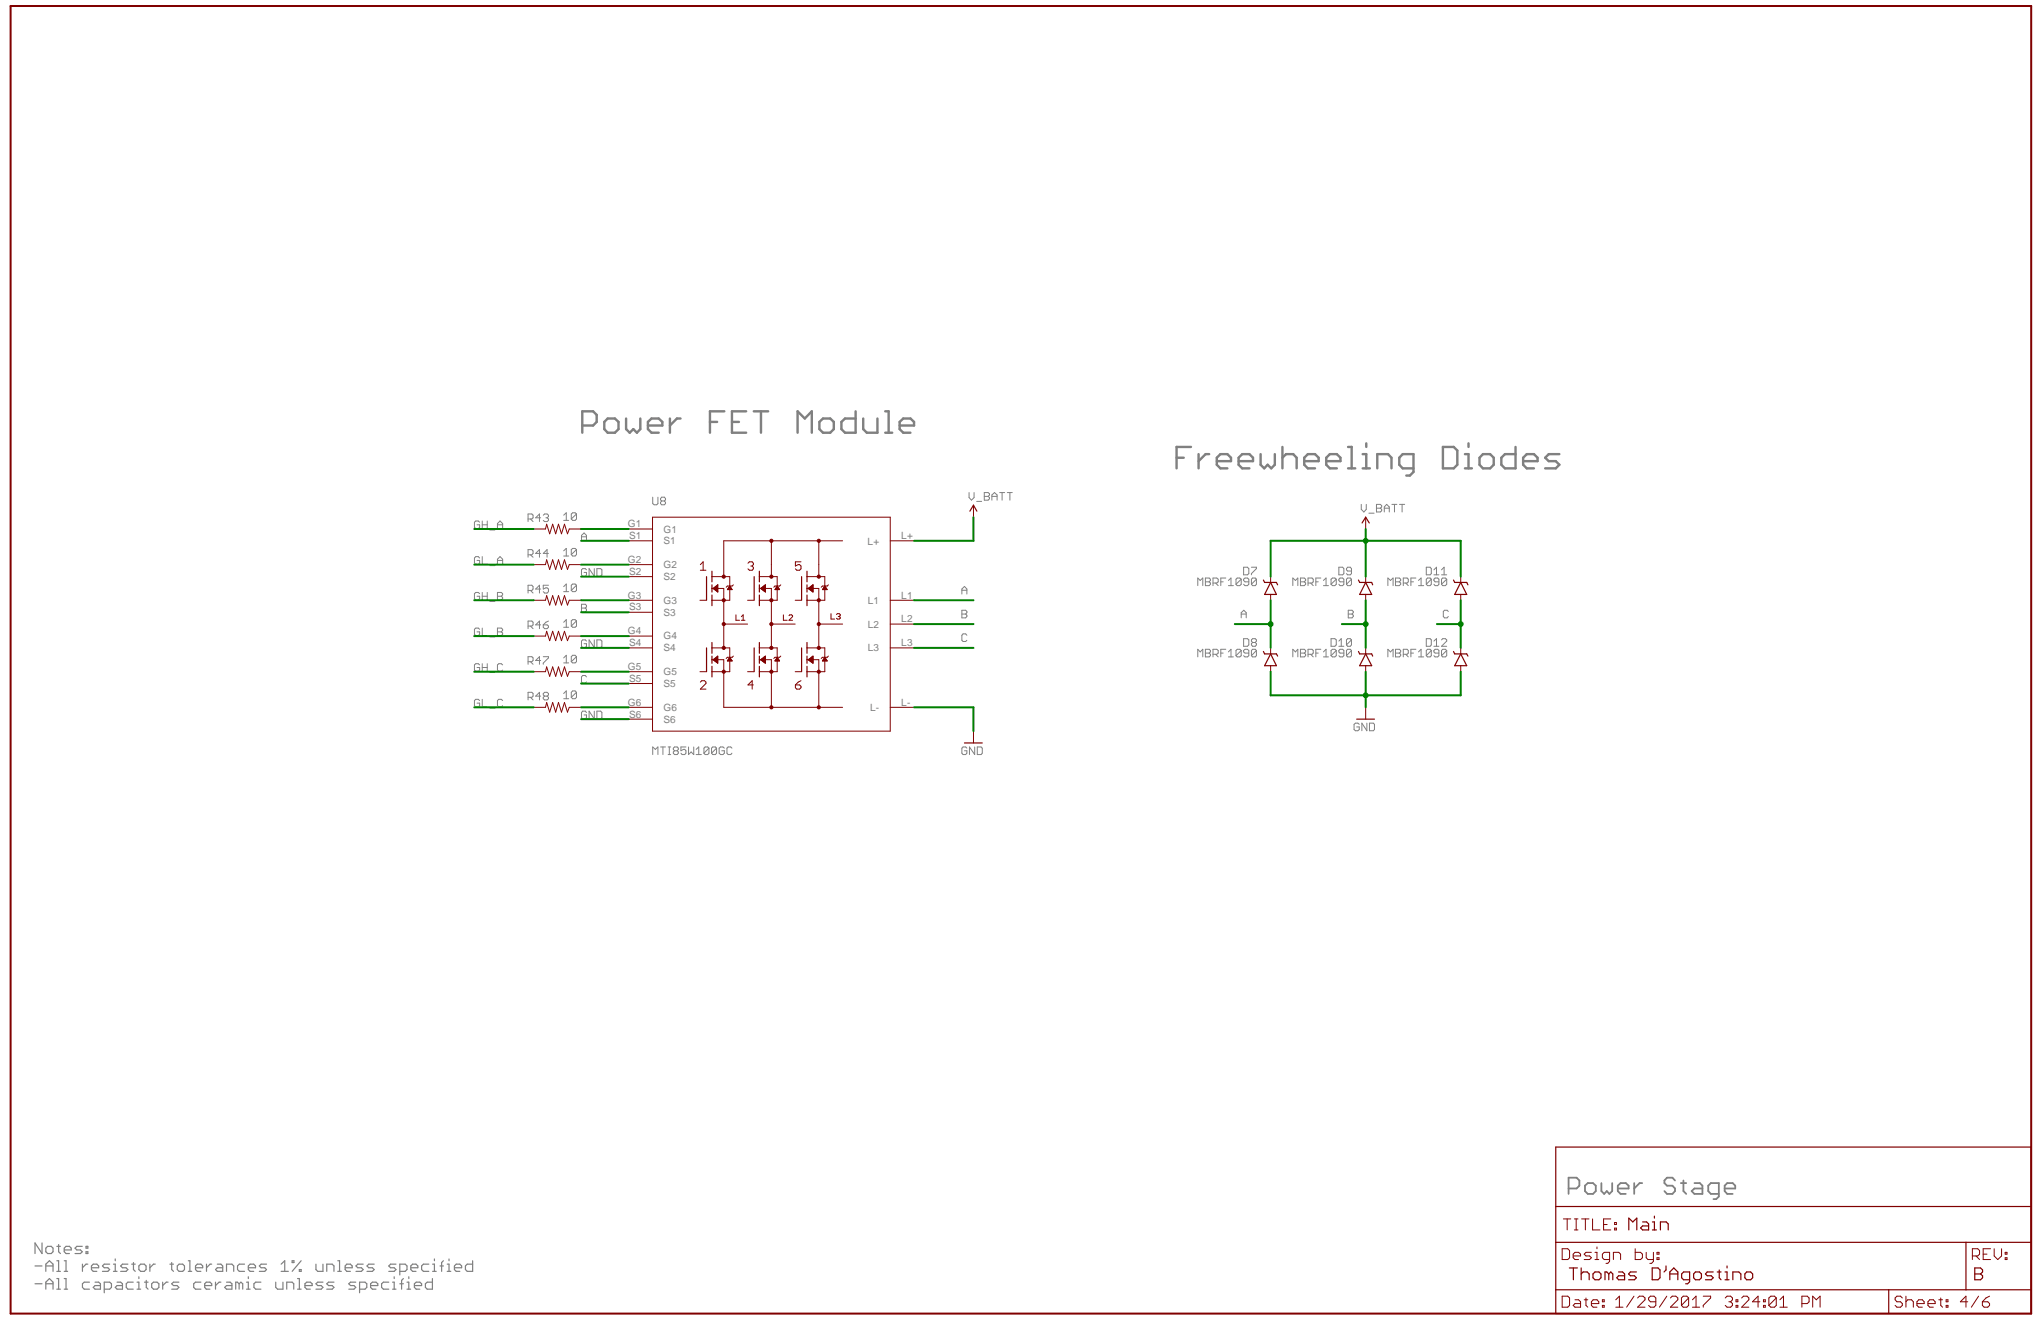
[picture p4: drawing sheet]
<svg xmlns="http://www.w3.org/2000/svg" width="432mm" height="279mm" viewBox="0 0 432 279" stroke-linecap="round" stroke-linejoin="round" font-family="sans-serif">
<defs><g id="words">
<g font-size="2.1" fill="#808080">
<text x="132.8" y="111.5">G1</text>
<text x="140.4" y="112.6">G1</text>
<text x="132.8" y="119.1">G2</text>
<text x="133.1" y="114">S1</text>
<text x="140.4" y="115.1">S1</text>
<text x="183.6" y="115.2">L+</text>
<text x="190.7" y="114">L+</text>
<text x="133.1" y="121.6">S2</text>
<text x="140.4" y="120.2">G2</text>
<text x="140.4" y="122.7">S2</text>
<text x="132.8" y="126.6">G3</text>
<text x="133.1" y="129.1">S3</text>
<text x="140.4" y="127.7">G3</text>
<text x="140.4" y="130.3">S3</text>
<text x="183.6" y="127.8">L1</text>
<text x="190.7" y="131.7">L2</text>
<text x="190.7" y="126.6">L1</text>
<text x="132.8" y="134.2">G4</text>
<text x="133.1" y="136.7">S4</text>
<text x="140.4" y="135.3">G4</text>
<text x="140.4" y="137.8">S4</text>
<text x="183.6" y="132.8">L2</text>
<text x="183.6" y="137.8">L3</text>
<text x="190.7" y="136.7">L3</text>
<text x="132.8" y="141.7">G5</text>
<text x="140.4" y="142.8">G5</text>
<text x="132.8" y="149.3">G6</text>
<text x="133.1" y="144.2">S5</text>
<text x="140.4" y="145.3">S5</text>
<text x="190.7" y="149.3">L-</text>
<text x="133.1" y="151.8">S6</text>
<text x="140.4" y="150.4">G6</text>
<text x="140.4" y="152.9">S6</text>
<text x="184.1" y="150.4">L-</text>
</g>
</g></defs>
<g fill="none" stroke="#808080" stroke-width=".51">
<path d="M123.2 90h2.3l.7-.8v-1.4l-.7-.8h-2.3v4.5M127.8 89.2l.8-.7h1.5l.8 .7v1.6l-.8 .7h-1.5l-.8-.7zM132.5 88.5v2.3l.7 .7 .8-.7 .7 .7 .8-.7v-2.3M137.1 90h3v-.8l-.7-.7h-1.6l-.7 .7v1.6l.7 .7h1.6M141.7 88.5v3M144 88.5h-.8l-1.5 1.5M150.2 89.2h1.5M153.2 87h-3v4.5M154.9 89.2h1.4M157.9 87h-3v4.5h3M159.5 87h3M161 87v4.5"/>
<path d="M168.7 91.5v-4.5l1.6 1.5 1.4-1.5v4.5M173.4 89.2l.7-.7h1.5l.8 .7v1.6l-.8 .7h-1.5l-.7-.7zM181 87v4.5h-2.2l-.8-.7v-1.6l.8-.7h2.2M182.6 88.5v2.3l.8 .7h2.2v-3M187.3 87h.7v4.5M187.3 91.5h1.5M190.3 90h3.1v-.8l-.8-.7h-1.5l-.8 .7v1.6l.8 .7h1.5M248.9 96.8h1.5M252 94.5h-3.1v4.6M253.6 96.1v3M255.8 96.1h-.7l-1.5 1.4M257.4 97.5h3v-.7l-.7-.7h-1.5l-.8 .7v1.5l.8 .8h1.5"/>
<path d="M262 97.5h3.1v-.7l-.8-.7h-1.5l-.8 .7v1.5l.8 .8h1.5M266.7 96.1v2.2l.8 .8 .7-.8 .7 .8 .8-.8v-2.2M271.3 96.8l.8-.7h1.5l.7 .7v2.3M271.3 94.5v4.6M275.9 97.5h3.1v-.7l-.8-.7h-1.5l-.8 .7v1.5l.8 .8h1.5M280.6 97.5h3v-.7l-.8-.7h-1.5l-.7 .7v1.5l.7 .8h1.5M285.2 94.5h.8v4.6M285.2 99.1h1.5M288.3 96.1h.8v3M288.3 99.1h1.5M289.1 93.8v.7M291.4 99.1v-3h2.3l.7 .7v2.3"/>
<path d="M299 99.1h-2.2l-.8-.8v-1.5l.8-.7h2.2v3.7l-.7 .8h-.8M305.3 94.5h2.3l.7 .8v3l-.7 .8h-2.3zM309.9 96.1h.8v3M309.9 99.1h1.5M310.7 93.8v.7M313.7 96.1h1.6l.7 .7v1.5l-.7 .8h-1.6l-.7-.8v-1.5zM320.6 94.5v4.6h-2.2l-.8-.8v-1.5l.8-.7h2.2M322.2 97.5h3.1v-.7l-.8-.7h-1.5l-.8 .7v1.5l.8 .8h1.5M329.9 96.1h-2.2l-.8 .7 .8 .7h1.4l.8 .8-.8 .8h-2.2"/>
</g>
<path d="M331.9 251.4h1.6l.6-.6v-1.1l-.6-.6h-1.6v3.4M335.3 250.8l.6-.6h1.1l.6 .6v1.1l-.6 .6h-1.1l-.6-.6zM338.8 250.2v1.7l.6 .6 .5-.6 .6 .6 .6-.6v-1.7M342.3 251.4h2.3v-.6l-.6-.6h-1.1l-.6 .6v1.1l.6 .6h1.1M345.7 250.2v2.3M347.4 250.2h-.5l-1.2 1.2M354.4 249.7l-.6-.6h-1.1l-.6 .6v.5l.6 .6h1.1l.6 .6v.5l-.6 .6h-1.1l-.6-.6M355.6 250.2h1.1M356.2 249.7v2.2l.5 .6M358.5 250.2h1.1l.6 .6v1.7h-1.7l-.6-.6 .6-.5h1.7M363.6 252.5h-1.7l-.5-.6v-1.1l.5-.6h1.7v2.9l-.5 .5h-.6M364.9 251.4h2.2v-.6l-.5-.6h-1.2l-.5 .6v1.1l.5 .6h1.2" fill="none" stroke="#808080" stroke-width=".38"/>
<g fill="none" stroke="#808080" stroke-width=".25">
<path d="M7.4 267.8h1.5M7.4 271.5h1.5M8.9 262.9v2.2l-1.5-2.2v2.2M9.7 264l.4-.4h.7l.4 .4v.8l-.4 .3h-.7l-.4-.3zM9.7 268.9v-1.5l.8-.7 .7 .7v1.5M9.7 272.7v-1.5l.8-.8 .7 .8v1.5M9.7 267.8h1.5M9.7 271.5h1.5M12 263.6h.8M12 266.7h.4v2.2M12 270.4h.4v2.3M12 268.9h.8"/>
<path d="M12 272.7h.8M12.4 263.2v1.6l.4 .3M13.6 264.4h1.5v-.4l-.4-.4h-.7l-.4 .4v.8l.4 .3h.7M13.6 266.7h.4v2.2M13.6 268.9h.7M13.6 270.4h.4v2.3M13.6 272.7h.7M17.4 263.6h-1.1l-.4 .4 .4 .4h.7l.4 .4-.4 .3h-1.1M17.4 267.4v1.5M18.2 264.8h.4v.3h-.4zM18.2 263.6h.4v.4h-.4zM18.6 267.4h-.4l-.8 .7"/>
<path d="M18.9 271.2h-1.1l-.4 .3v.8l.4 .4h1.1M19.3 268.1h1.6v-.3l-.4-.4h-.8l-.4 .4v.7l.4 .4h.8M20.1 271.2h.8l.4 .3v1.2h-1.2l-.4-.4 .4-.4h1.2M22.1 272.7h1.1l.4-.4v-.8l-.4-.3h-1.1v2.2M23.2 267.4h-1.1l-.4 .4 .4 .3h.7l.4 .4-.4 .4h-1.1M24 268.9h.8M24 267.4h.4v1.5M24.4 266.3v.4M24.8 271.2h.7l.4 .3v1.2h-1.1l-.4-.4 .4-.4h1.1M27.1 267.4h-1.2l-.4 .4 .4 .3h.8l.4 .4-.4 .4h-1.2M27.9 267.4h.7M28.2 271.2h-1.1l-.4 .3v.8l.4 .4h1.1"/>
<path d="M28.2 267v1.5l.4 .4M29 271.2h.4v1.5M29 272.7h.8M29.4 267.8l.4-.4h.7l.4 .4v.7l-.4 .4h-.7l-.4-.4zM29.4 270v.4M30.6 271.2h.7M30.9 270.8v1.5l.4 .4M31.7 267.4v1.5M32.1 271.5l.4-.3h.7l.4 .3v.8l-.4 .4h-.7l-.4-.4zM32.9 267.4h-.4l-.8 .7M34.4 271.2v1.5M35.6 271.2h-.4l-.8 .7"/>
<path d="M35.9 267.4h.8M36.3 267v1.5l.4 .4M37.5 267.8l.4-.4h.8l.3 .4v.7l-.3 .4h-.8l-.4-.4zM37.8 271.2h-1.1l-.4 .3 .4 .4h.8l.3 .4-.3 .4h-1.2M39.8 266.7h.4v2.2M39.8 268.9h.8M41.4 268.1h1.5v-.3l-.4-.4h-.8l-.3 .4v.7l.3 .4h.8M42.5 271.2h-1.1l-.4 .3v.8l.4 .4h1.1M43.3 271.9h1.5v-.4l-.4-.3h-.8l-.3 .3v.8l.3 .4h.8M43.7 267.4v1.5M44.8 267.4h-.4l-.7 .7M45.6 271.2v1.5"/>
<path d="M46 267.4h.7l.4 .4v1.1h-1.1l-.4-.4 .4-.4h1.1M46.7 271.2h-.3l-.8 .7M47.9 268.9v-1.5h1.2l.3 .4v1.1M47.9 271.2h.8l.4 .3v1.2h-1.2l-.4-.4 .4-.4h1.2M50.6 271.5l-.4-.3h-.3v1.5M50.6 271.5v1.2M50.6 271.5l.4-.3 .4 .3v1.2M51.7 267.4h-1.1l-.4 .4v.7l.4 .4h1.1M52.2 271.2h.3v1.5M52.2 272.7h.7M52.5 268.1h1.6v-.3l-.4-.4h-.8l-.4 .4v.7l.4 .4h.8M52.5 270v.4"/>
<path d="M55.2 271.2h-1.1l-.4 .3v.8l.4 .4h1.1M56.4 267.4h-1.2l-.3 .4 .3 .3h.8l.4 .4-.4 .4h-1.1M58.3 271.2v1.1l.4 .4h1.2v-1.5M59.5 268.9h1.5M59.5 267.4l.7-.7v2.2M60.7 272.7v-1.5h1.1l.3 .3v1.2M61.8 266.7h.4v.3h-.4zM62.9 270.4h.4v2.3M62.9 272.7h.8M63.3 268.5h.4v.4h-.4zM63.7 266.7l-1.9 2.2M64.5 271.9h1.5v-.4l-.3-.3h-.8l-.4 .3v.8l.4 .4h.8"/>
<path d="M66.8 267.4v1.1l.4 .4h1.1v-1.5M68.3 271.2h-1.1l-.4 .3 .4 .4h.7l.4 .4-.4 .4h-1.1M69.1 268.9v-1.5h1.2l.4 .4v1.1M70.7 271.2h-1.2l-.4 .3 .4 .4h.8l.4 .4-.4 .4h-1.2M71.5 266.7h.3v2.2M71.5 268.9h.7M73 268.1h1.5v-.3l-.4-.4h-.7l-.4 .4v.7l.4 .4h.7M75.3 271.2h-1.1l-.4 .3 .4 .4h.7l.4 .4-.4 .4h-1.1M76.1 272.7h1.1l.4-.4v-.8l-.4-.3h-1.1v2.2M76.8 267.4h-1.1l-.4 .4 .4 .3h.8l.3 .4-.3 .4h-1.2M78.4 271.9h1.5v-.4l-.4-.3h-.7l-.4 .3v.8l.4 .4h.7M79.2 267.4h-1.2l-.4 .4 .4 .3h.8l.4 .4-.4 .4h-1.2"/>
<path d="M82.3 271.2h-1.2l-.4 .3v.8l.4 .4h1.2M83.1 272.7h.7M83.1 271.2h.3v1.5M83.4 270v.4M83.8 267.4h-1.2l-.3 .4 .3 .3h.8l.4 .4-.4 .4h-1.1M84.6 268.9h1.1l.4-.4v-.7l-.4-.4h-1.1v2.3M84.6 271.5h.7M85.3 270.4l-.3 .4v1.9M86.1 272.7h.8M86.1 271.2h.4v1.5M86.5 270v.4M86.9 268.1h1.5v-.3l-.4-.4h-.7l-.4 .4v.7l.4 .4h.7"/>
<path d="M87.7 271.9h1.5v-.4l-.4-.3h-.7l-.4 .3v.8l.4 .4h.7M90.7 267.4h-1.1l-.4 .4v.7l.4 .4h1.1M91.5 270.4v2.3h-1.1l-.4-.4v-.8l.4-.3h1.1M91.5 268.9h.8M91.5 267.4h.4v1.5M91.9 266.3v.4M93.1 267.8h.7M93.8 266.7l-.4 .3v1.9M94.6 268.9h.8M94.6 267.4h.4v1.5M95 266.3v.4M96.1 268.1h1.6v-.3l-.4-.4h-.8l-.4 .4v.7l.4 .4h.8"/>
<path d="M100 266.7v2.2h-1.2l-.3-.4v-.7l.3-.4h1.2"/>
</g>
<g fill="none" stroke="#808080" stroke-width=".21">
<path d="M101.5 110.4l-.3-.2h-.5l-.3 .2v1.1l.3 .3h.5l.3-.3v-.5h-.6M101.5 118l-.3-.3h-.5l-.3 .3v1.1l.3 .2h.5l.3-.2v-.6h-.6M102 111h1.1M102 110.2v1.6M102 117.7v1.6h1.1M103.1 110.2v1.6M103.6 112.1h1.1M103.6 119.6h1.1M105.2 111h1.1M105.2 111.8v-1.1l.6-.5 .5 .5v1.1M105.2 119.3v-1l.6-.6 .5 .6v1M105.2 118.5h1.1"/>
<path d="M111.7 109.8h.8l.3-.3v-.5l-.3-.3h-.8v1.6M111.7 117.3h.8l.3-.2v-.6l-.3-.3h-.8v1.7M112.2 109.8l.6 .5M112.2 117.3l.6 .6M114.4 109.5h-1.1l.8-.8v1.6M114.4 117.1h-1.1l.8-.9v1.7M114.9 109l.3-.3h.5l.3 .3v.3l-.3 .2M115.5 109.5h.2M115.7 109.5l.3 .3v.3l-.3 .2h-.5l-.3-.2M116 117.1h-1.1l.8-.9v1.7M119.3 109l.5-.5v1.6M119.3 116.5l.5-.5v1.6"/>
<path d="M119.3 110.1h1M119.3 117.6h1M122 108.7v1.1l-.3 .3h-.5l-.3-.3M122 108.7l-.3-.2h-.5l-.3 .2v1.1M122 116.2l-.3-.2h-.5l-.3 .2v1.1M122 116.2v1.1l-.3 .3h-.5l-.3-.3M122 108.7l-1.1 1.1M122 116.2l-1.1 1.1M123 114.3v-1.1l.6-.5 .5 .5v1.1M123 113.5h1.1M138.1 105.2v1.3l.3 .3h.5l.3-.3v-1.3M140 106l-.3 .3v.2l.3 .3h.5l.3-.3v-.2l-.3-.3"/>
<path d="M140 106l-.3-.3v-.2l.3-.3h.5l.3 .3v.2l-.3 .3M140 106h.5M205 104.2v1l.5 .6 .6-.6v-1M206.6 106h1.1M208.2 104.2h.8l.3 .2v.3l-.3 .3 .3 .2v.3l-.3 .3h-.8zM208.2 105h.8M209.8 105h1.1M209.8 105.8v-1.1l.6-.5 .5 .5v1.1M211.5 104.2h1.1M212 104.2v1.6M213.1 104.2h1.1M213.7 104.2v1.6"/>
<path d="M263.1 120h.8l.3 .3v1l-.3 .3h-.8zM264.8 120h1v.3l-1 1v.3M283.3 120h.8l.2 .3v1l-.2 .3h-.8zM288 106.7v1l.5 .6 .6-.6v-1M289.6 108.5h1.1M291.2 106.7h.8l.3 .2v.3l-.3 .3 .3 .2v.3l-.3 .3h-.8zM291.2 107.5h.8M292.9 107.5h1M292.9 108.3v-1.1l.5-.5 .5 .5v1.1M294.5 106.7h1M295 106.7v1.6M296.1 106.7h1.1"/>
<path d="M296.6 106.7v1.6M301.8 120h.8l.2 .3v1l-.2 .3h-.8zM101.5 125.6l-.3-.3h-.5l-.3 .3v1l.3 .3h.5l.3-.3v-.5h-.6M101.5 133.1l-.3-.3h-.5l-.3 .3v1.1l.3 .3h.5l.3-.3v-.6h-.6M102 125.3v1.6M102 132.8v1.7h1.1M102 126.1h1.1M103.1 125.3v1.6M103.6 127.2h1.1M103.6 134.7h1.1M105.2 125.3h.8l.3 .3v.2l-.3 .3 .3 .3v.2l-.3 .3h-.8zM105.2 132.8h.8l.3 .3v.3l-.3 .2 .3 .3v.3l-.3 .3h-.8z"/>
<path d="M105.2 126.1h.8M105.2 133.6h.8M111.7 124.9h.8l.3-.3v-.5l-.3-.3h-.8v1.6M111.7 132.4h.8l.3-.2v-.6l-.3-.2h-.8v1.6M111.7 140h.8l.3-.3v-.6l-.3-.2h-.8v1.6M112.2 124.9l.6 .5M112.2 132.4l.6 .6M112.2 140l.6 .5M114.4 124.6h-1.1l.8-.8v1.6M114.4 132.2h-1.1l.8-.8v1.6M114.4 139.7h-1.1l.8-.8v1.6M114.9 132.2h.8l.3 .2v.3l-.3 .3h-.5l-.3-.3z"/>
<path d="M114.9 138.9h1.1v.2l-1.1 1.2v.2M116 123.8h-1.1v.8l.6-.3h.2l.3 .3v.5l-.3 .3h-.5l-.3-.3M116 131.4l-.5 .2-.6 .6M119.3 124.1l.5-.6v1.6M119.3 131.6l.5-.5v1.6M119.3 139.1l.5-.5v1.6M119.3 125.1h1M119.3 132.7h1M122 123.8l-.3-.3h-.5l-.3 .3v1.1M122 131.3l-.3-.2h-.5l-.3 .2v1.1M122 138.9l-.3-.3h-.5l-.3 .3v1.1M122 123.8v1.1l-.3 .2h-.5l-.3-.2"/>
<path d="M122 131.3v1.1l-.3 .3h-.5l-.3-.3M122 138.9v1.1l-.3 .2h-.5l-.3-.2M122 123.8l-1.1 1.1M122 131.3l-1.1 1.1M122 138.9l-1.1 1.1M123 127.8h.8l.3 .3v.3l-.3 .2 .3 .3v.3l-.3 .2h-.8zM123 128.6h.8M124.1 120.5l-.3-.2h-.5l-.3 .2v1.1l.3 .3h.5l.3-.3v-.5h-.5M124.1 135.6l-.3-.3h-.5l-.3 .3v1.1l.3 .2h.5l.3-.2v-.6h-.5M125.7 120.3v1.6l-1.1-1.6v1.6M125.7 135.3v1.6l-1.1-1.6v1.6M126.3 120.3h.8l.2 .2v1.1l-.2 .3h-.8z"/>
<path d="M126.3 135.3h.8l.2 .3v1.1l-.2 .2h-.8zM203.5 125.6v-1l.5-.6 .6 .6v1M203.5 129.1h.8l.3 .2v.3l-.3 .3 .3 .2v.3l-.3 .3h-.8zM203.5 129.9h.8M203.5 124.8h1.1M204.6 134.4l-.3-.3h-.5l-.3 .3v1l.3 .3h.5l.3-.3M253.4 123.9v-1.6l.5 .5 .6-.5v1.6M253.4 138.9v-1.6l.5 .6 .6-.6v1.6M255 122.3h.8l.3 .2v.3l-.3 .3 .3 .2v.3l-.3 .3h-.8zM255 137.3h.8l.3 .3v.3l-.3 .2 .3 .3v.3l-.3 .2h-.8zM255 123.1h.8M255 138.1h.8"/>
<path d="M256.6 123.3h.8l.3-.2v-.6l-.3-.2h-.8v1.6M256.6 138.4h.8l.3-.3v-.5l-.3-.3h-.8v1.6M257.2 123.3l.5 .6M257.2 138.4l.5 .5M258.3 123.1h.5M258.3 138.1h.5M259.3 122.3h-1v1.6M259.3 137.3h-1v1.6M259.9 123.9h1M259.9 122.8l.5-.5v1.6M259.9 137.9l.5-.6v1.6M259.9 138.9h1"/>
<path d="M262.6 122.5l-.3-.2h-.6l-.2 .2v1.1M262.6 122.5v1.1l-.3 .3h-.6l-.2-.3M262.6 137.6l-.3-.3h-.6l-.2 .3v1.1M262.6 130.7v-1.1l.5-.5 .6 .5v1.1M262.6 137.6v1.1l-.3 .2h-.6l-.2-.2M262.6 122.5l-1.1 1.1M262.6 137.6l-1.1 1.1M262.6 129.9h1.1M263.1 135.1h.8l.3 .2v1.1l-.3 .3h-.8zM264.2 123.1h-.8l-.3-.3v-.3l.3-.2h.5l.3 .2v1.1l-.3 .3h-.5l-.3-.3M264.2 138.1h-.8l-.3-.2v-.3l.3-.3h.5l.3 .3v1.1l-.3 .2h-.5l-.3-.2M265 135.9l-.2-.3v-.3l.2-.2h.6l.2 .2v.3l-.2 .3"/>
<path d="M265 135.9l-.2 .2v.3l.2 .3h.6l.2-.3v-.3l-.2-.2M265 135.9h.6M265.8 122.5l-.2-.2h-.6l-.2 .2v1.1M265.8 122.5v1.1l-.2 .3h-.6l-.2-.3M265.8 137.6l-.2-.3h-.6l-.2 .3v1.1M265.8 137.6v1.1l-.2 .2h-.6l-.2-.2M265.8 122.5l-1 1.1M265.8 137.6l-1 1.1M273.5 123.9v-1.6l.6 .5 .5-.5v1.6M273.5 138.9v-1.6l.6 .6 .5-.6v1.6M275.1 122.3h.8l.3 .2v.3l-.3 .3 .3 .2v.3l-.3 .3h-.8zM275.1 123.1h.8"/>
<path d="M275.1 137.3h.8l.3 .3v.3l-.3 .2 .3 .3v.3l-.3 .2h-.8zM275.1 138.1h.8M276.7 123.3h.9l.2-.2v-.6l-.2-.2h-.9v1.6M276.7 138.4h.9l.2-.3v-.5l-.2-.3h-.9v1.6M277.3 138.4l.5 .5M277.3 123.3l.5 .6M278.4 123.1h.5M278.4 138.1h.5M279.4 122.3h-1v1.6M279.4 137.3h-1v1.6M280 123.9h1.1M280 138.9h1.1"/>
<path d="M280 137.9l.5-.6v1.6M280 122.8l.5-.5v1.6M281.6 135.1h.8l.3 .2v1.1l-.3 .3h-.8zM282.7 122.5l-.3-.2h-.5l-.3 .2v1.1M282.7 122.5v1.1l-.3 .3h-.5l-.3-.3M282.7 137.6l-.3-.3h-.5l-.3 .3v1.1M282.7 137.6v1.1l-.3 .2h-.5l-.3-.2M282.7 137.6l-1.1 1.1M282.7 122.5l-1.1 1.1M283.3 136.7h1M283.3 135.6l.5-.5v1.6M284.3 123.1h-.8l-.2-.3v-.3l.2-.2h.6l.2 .2v1.1l-.2 .3h-.6l-.2-.3"/>
<path d="M284.3 138.1h-.8l-.2-.2v-.3l.2-.3h.6l.2 .3v1.1l-.2 .2h-.6l-.2-.2M285.2 129.1h.8l.3 .2v.3l-.3 .3 .3 .2v.3l-.3 .3h-.8zM285.2 129.9h.8M285.9 122.5l-.2-.2h-.6l-.2 .2v1.1M285.9 122.5v1.1l-.2 .3h-.6l-.2-.3M285.9 137.6l-.2-.3h-.6l-.2 .3v1.1M285.9 137.6v1.1l-.2 .2h-.6l-.2-.2M285.9 120.8h-.8l-.2-.3v-.2l.2-.3h.6l.2 .3v1l-.2 .3h-.6l-.2-.3M285.9 135.3l-.2-.2h-.6l-.2 .2v1.1M285.9 135.3v1.1l-.2 .3h-.6l-.2-.3M285.9 137.6l-1 1.1M285.9 122.5l-1 1.1"/>
<path d="M285.9 135.3l-1 1.1M293.6 123.9v-1.6l.6 .5 .5-.5v1.6M293.6 138.9v-1.6l.6 .6 .5-.6v1.6M295.2 122.3h.8l.3 .2v.3l-.3 .3 .3 .2v.3l-.3 .3h-.8zM295.2 123.1h.8M295.2 137.3h.8l.3 .3v.3l-.3 .2 .3 .3v.3l-.3 .2h-.8zM295.2 138.1h.8M296.9 123.3h.8l.2-.2v-.6l-.2-.2h-.8v1.6M296.9 138.4h.8l.2-.3v-.5l-.2-.3h-.8v1.6M297.4 123.3l.5 .6M297.4 138.4l.5 .5M298.5 123.1h.5"/>
<path d="M298.5 138.1h.5M299.6 122.3h-1.1v1.6M299.6 137.3h-1.1v1.6M300.1 123.9h1.1M300.1 138.9h1.1M300.1 122.8l.6-.5v1.6M300.1 137.9l.6-.6v1.6M301.8 135.1h.8l.2 .2v1.1l-.2 .3h-.8zM302.8 122.5l-.2-.2h-.6l-.2 .2v1.1M302.8 122.5v1.1l-.2 .3h-.6l-.2-.3M302.8 137.6l-.2-.3h-.6l-.2 .3v1.1M302.8 137.6v1.1l-.2 .2h-.6l-.2-.2"/>
<path d="M302.8 122.5l-1 1.1M302.8 137.6l-1 1.1M303.4 121.6h1M303.4 136.7h1M303.4 120.5l.5-.5v1.6M303.4 135.6l.5-.5v1.6M304.4 123.1h-.8l-.2-.3v-.3l.2-.2h.6l.2 .2v1.1l-.2 .3h-.6l-.2-.3M304.4 138.1h-.8l-.2-.2v-.3l.2-.3h.6l.2 .3v1.1l-.2 .2h-.6l-.2-.2M305 135.3l.2-.2h.6l.3 .2v.3l-1.1 1.1h1.1M305 121.6h1.1M305 120.5l.5-.5v1.6M306.1 122.5l-.3-.2h-.6l-.2 .2v1.1"/>
<path d="M306.1 122.5v1.1l-.3 .3h-.6l-.2-.3M306.1 137.6l-.3-.3h-.6l-.2 .3v1.1M306.1 137.6v1.1l-.3 .2h-.6l-.2-.2M306.1 122.5l-1.1 1.1M306.1 137.6l-1.1 1.1M306.4 129.3l-.2-.2h-.6l-.2 .2v1.1l.2 .3h.6l.2-.3M101.5 140.6l-.3-.2h-.5l-.3 .2v1.1l.3 .3h.5l.3-.3v-.5h-.6M101.5 148.2l-.3-.3h-.5l-.3 .3v1.1l.3 .2h.5l.3-.2v-.6h-.6M102 140.4v1.6M102 147.9v1.6h1.1M102 141.2h1.1M103.1 140.4v1.6"/>
<path d="M103.6 142.2h1.1M103.6 149.8h1.1M106.3 140.6l-.3-.2h-.5l-.3 .2v1.1l.3 .3h.5l.3-.3M106.3 148.2l-.3-.3h-.5l-.3 .3v1.1l.3 .2h.5l.3-.2M111.7 147.5h.8l.3-.3v-.5l-.3-.3h-.8v1.6M112.2 147.5l.6 .5M114.4 147.2h-1.1l.8-.8v1.6M115.2 147.2l-.3-.2v-.3l.3-.3h.5l.3 .3v.3l-.3 .2M115.2 147.2l-.3 .3v.3l.3 .2h.5l.3-.2v-.3l-.3-.3M115.2 147.2h.5M119.3 146.7l.5-.6v1.7M119.3 140.2h1"/>
<path d="M119.3 147.8h1M122 146.4l-.3-.3h-.5l-.3 .3v1.1M122 146.4v1.1l-.3 .3h-.5l-.3-.3M122 146.4l-1.1 1.1M124.1 143.2l-.3-.3h-.5l-.3 .3v1l.3 .3h.5l.3-.3M124.1 150.7l-.3-.3h-.5l-.3 .3v1.1l.3 .3h.5l.3-.3v-.6h-.5M125.7 150.4v1.7l-1.1-1.7v1.7M126.3 150.4h.8l.2 .3v1.1l-.2 .3h-.8zM138.1 159.6v-1.6l.5 .5 .6-.5v1.6M139.7 158h1.1M140.3 158v1.6M141.4 158h.5"/>
<path d="M141.4 159.6h.5M141.6 158v1.6M142.7 158.8l-.2-.3v-.3l.2-.2h.6l.2 .2v.3l-.2 .3M142.7 158.8l-.2 .2v.3l.2 .3h.6l.2-.3v-.3l-.2-.2M142.7 158.8h.6M145.1 158h-1v.8l.5-.3h.3l.2 .3v.5l-.2 .3h-.6l-.2-.3M145.7 158v1.6l.5-.6 .6 .6v-1.6M147.3 159.6h1.1M147.3 158.5l.5-.5v1.6M150 158.2l-.3-.2h-.5l-.3 .2v1.1M150 158.2v1.1l-.3 .3h-.5l-.3-.3M150 158.2l-1.1 1.1"/>
<path d="M151.6 158.2l-.3-.2h-.5l-.3 .2v1.1M151.6 158.2v1.1l-.3 .3h-.5l-.3-.3M151.6 158.2l-1.1 1.1M153.2 158.2l-.2-.2h-.6l-.3 .2v1.1l.3 .3h.6l.2-.3v-.5h-.5M154.9 158.2l-.3-.2h-.5l-.3 .2v1.1l.3 .3h.5l.3-.3M204.6 158.2l-.3-.2h-.5l-.3 .2v1.1l.3 .3h.5l.3-.3v-.5h-.6M206.2 158v1.6l-1.1-1.6v1.6M206.8 158h.8l.2 .2v1.1l-.2 .3h-.8zM287.6 153.2l-.3-.2h-.5l-.3 .2v1.1l.3 .3h.5l.3-.3v-.5h-.6M289.2 153v1.6l-1.1-1.6v1.6M289.7 153h.8l.3 .2v1.1l-.3 .3h-.8z"/>
</g>
<path d="M205.2 108.1l.8-1.3 .7 1.3M288.2 110.6l.7-1.2 .8 1.2M149.5 137v5.1M150.6 135.9v2.3M150.6 138.8v1.5M150.6 140.9v2.3M204 157.1h3.8M287 152.1h3.8" fill="none" stroke="#800000" stroke-width=".25"/>
<path d="M206 106.8v2.6M288.9 109.4v2.5M150.6 137h3.8v5.1h-3.8M150.6 139.5h2.5v2.6M155.2 138.8l-.3 .2h-1l-.3 .3M148.1 142.1h1.3M206 154.6v2.5M288.9 149.6v2.5" fill="none" stroke="#800000" stroke-width=".21"/>
<circle cx="153.1" cy="142.1" r=".33" fill="#800000"/>
<circle cx="153.1" cy="142.1" r=".33" fill="none" stroke="#800000" stroke-width=".21"/>
<circle cx="153.1" cy="137" r=".33" fill="#800000"/>
<g fill="none" stroke="#800000" stroke-width=".21">
<path d="M150.9 139.5h.9M151 139.6h.8M151 139.4h.8M151.1 139.7h.7M151.1 139.4h.7M151.2 139.8h.6M151.3 139.3h.5M151.3 139.9h.5M151.3 139.2h.5M151.4 140h.4M151.5 139.1h.3M151.6 139h.2"/>
<path d="M151.7 138.9h.1M151.8 138.8h.1M151.8 138.8l-.9 .7M151.8 138.8v1.5l-.9-.8M153.9 139.7h.9M154 139.6h.8M154.1 139.5h.6M154.1 139.4h.5M154.2 139.4h.4M154.2 139.3h.3M154.3 139.2h.2M154.3 139.1h.1"/>
<path d="M154.4 139l.5 .8h-1zM160.7 139.5h2.5v2.6M160.7 137h3.7v5.1h-3.7M165.2 138.8l-.3 .2h-.9l-.3 .3M151.6 140h.2M151.6 140.1h.2M151.8 140.2h.1M158.2 142.1h1.3"/>
<circle cx="153.1" cy="137" r=".33"/>
</g>
<path d="M159.6 137v5.1M160.7 135.9v2.3M160.7 138.8v1.5M160.7 140.9v2.3" fill="none" stroke="#800000" stroke-width=".25"/>
<circle cx="163.2" cy="142.1" r=".33" fill="#800000"/>
<circle cx="163.2" cy="142.1" r=".33" fill="none" stroke="#800000" stroke-width=".21"/>
<circle cx="163.2" cy="137" r=".33" fill="#800000"/>
<g fill="none" stroke="#800000" stroke-width=".21">
<path d="M160.9 139.5l1-.7v1.5zM161 139.5h.9M161 139.6h.9M161.1 139.4h.8M161.1 139.7h.8M161.2 139.4h.7M161.2 139.8h.7M161.3 139.3h.6M161.4 139.9h.5M161.4 139.2h.5M161.5 140h.4M161.5 139.1h.4"/>
<path d="M161.6 139h.3M161.8 138.9h.1M161.9 138.8h.1M164 139.7h.9M164 139.6h.8M164.1 139.5h.7M164.2 139.4h.5M164.3 139.4h.3M164.3 139.3h.3M164.3 139.2h.2M164.4 139l.5 .8h-.9zM164.4 139.1h.1"/>
<path d="M170.7 139.5h2.5v2.6M170.7 137h3.8v5.1h-3.8M175.3 138.8l-.3 .2h-1l-.3 .3M161.6 140h.3M161.7 140.1h.2M161.8 140.2h.1M168.2 142.1h1.3"/>
<circle cx="163.2" cy="137" r=".33"/>
</g>
<path d="M169.6 137v5.1M170.7 135.9v2.3M170.7 138.8v1.5M170.7 140.9v2.3" fill="none" stroke="#800000" stroke-width=".25"/>
<circle cx="173.2" cy="142.1" r=".33" fill="#800000"/>
<circle cx="173.2" cy="142.1" r=".33" fill="none" stroke="#800000" stroke-width=".21"/>
<circle cx="173.2" cy="137" r=".33" fill="#800000"/>
<g fill="none" stroke="#800000" stroke-width=".21">
<path d="M153.1 114.4v7.6M148.1 127h1.3M150.6 122h3.8v5h-3.8M150.6 124.5h2.5v2.5M155.2 123.7l-.3 .3h-1l-.3 .2M171 139.5h1M171.1 139.6h.9M171.1 139.4h.9M171.2 139.7h.8M171.2 139.4h.8M171.3 139.8h.7M171.4 139.3h.6"/>
<path d="M171.4 139.9h.6M171.5 139.2h.5M171.5 140h.5M171.6 139.1h.4M171.7 139h.3M171.8 138.9h.2M172 138.8h.1M172 138.8l-1 .7M172 138.8v1.5l-1-.8M174.1 139.7h.8M174.1 139.6h.8M174.2 139.5h.6"/>
<path d="M174.2 139.4h.6M174.3 139.4h.4M174.4 139.3h.3M174.4 139.2h.2M174.5 139.1h.1M174.5 139l.5 .8h-1zM171.7 140h.3M171.8 140.1h.2M171.9 140.2h.1"/>
<circle cx="173.2" cy="137" r=".33"/>
</g>
<path d="M149.5 122v5M150.6 120.8v2.3M150.6 123.7v1.5M150.6 125.9v2.2" fill="none" stroke="#800000" stroke-width=".25"/>
<circle cx="153.1" cy="127" r=".33" fill="#800000"/>
<circle cx="153.1" cy="127" r=".33" fill="none" stroke="#800000" stroke-width=".21"/>
<circle cx="153.1" cy="122" r=".33" fill="#800000"/>
<g fill="none" stroke="#800000" stroke-width=".21">
<path d="M163.2 119.4v2.6M150.9 124.5l.9-.8v1.5zM150.9 124.5h.9M150.9 124.4h.9M151 124.6h.8M151 124.3h.8M151.1 124.7h.7M151.2 124.2h.6M151.3 124.2h.5M151.3 124.8h.5M151.4 124.1h.4M151.4 124.8h.4"/>
<path d="M151.5 124h.3M151.5 124.9h.3M151.6 125h.2M151.6 123.9h.2M151.7 125.1h.1M151.7 123.8h.1M151.8 125.2h.1M151.8 123.7h.1M153.9 124.7h1M154 124.6h.8M154 124.5h.7M154.1 124.4h.6"/>
<path d="M154.1 124.3h.5M154.2 124.2h.4M154.3 124.2h.2M154.3 124.1h.1M154.4 124l.5 .7h-1zM154.4 124h.1M158.2 127h1.3M160.7 122h3.7v5h-3.7M160.7 124.5h2.5v2.5M165.2 123.7l-.3 .3h-.9l-.3 .2"/>
<circle cx="153.1" cy="122" r=".33"/>
</g>
<path d="M159.6 122v5M160.7 120.8v2.3M160.7 123.7v1.5M160.7 125.9v2.2" fill="none" stroke="#800000" stroke-width=".25"/>
<circle cx="163.2" cy="127" r=".33" fill="#800000"/>
<circle cx="163.2" cy="127" r=".33" fill="none" stroke="#800000" stroke-width=".21"/>
<circle cx="163.2" cy="122" r=".33" fill="#800000"/>
<g fill="none" stroke="#800000" stroke-width=".21">
<path d="M173.2 119.4v2.6M160.9 124.5l1-.8v1.5zM161 124.5h.9M161 124.4h.9M161.1 124.6h.8M161.1 124.3h.8M161.2 124.7h.7M161.2 124.2h.7M161.3 124.2h.6M161.3 124.8h.6M161.5 124.1h.4M161.5 124.8h.4"/>
<path d="M161.5 124.9h.4M161.6 124h.3M161.7 125h.2M161.7 123.9h.2M161.8 125.1h.1M161.8 123.8h.1M161.9 125.2h.1M161.9 123.7h.1M164 124.7h.9M164 124.6h.8M164.1 124.5h.7M164.1 124.4h.7"/>
<path d="M164.2 124.3h.5M164.3 124.2h.3M164.3 124.2h.2M164.4 124.1h.1M164.4 124l.5 .7h-.9zM164.4 124h.1M168.2 127h1.3M170.7 122h3.8v5h-3.8M170.7 124.5h2.5v2.5M175.3 123.7l-.3 .3h-1l-.3 .2"/>
<circle cx="163.2" cy="122" r=".33"/>
</g>
<path d="M169.6 122v5M170.7 120.8v2.3M170.7 123.7v1.5M170.7 125.9v2.2" fill="none" stroke="#800000" stroke-width=".25"/>
<circle cx="173.2" cy="127" r=".33" fill="#800000"/>
<circle cx="173.2" cy="127" r=".33" fill="none" stroke="#800000" stroke-width=".21"/>
<circle cx="173.2" cy="122" r=".33" fill="#800000"/>
<g fill="none" stroke="#800000" stroke-width=".21">
<path d="M153.1 127v10M153.1 132h5.1M163.2 127v10M163.2 132h5M171 124.5l1-.8v1.5zM171 124.5h1M171 124.4h1M171.2 124.6h.8M171.2 124.3h.8M171.3 124.7h.7M171.3 124.2h.7M171.4 124.8h.6"/>
<path d="M171.4 124.2h.6M171.5 124.1h.5M171.5 124.8h.5M171.6 124h.4M171.6 124.9h.4M171.7 125h.3M171.7 123.9h.3M171.8 125.1h.2M171.9 123.8h.1M172 125.2h.1M172 123.7h.1M173.2 127v10"/>
<path d="M173.2 132h5.1M174 124.7h1M174.1 124.6h.8M174.2 124.5h.7M174.2 124.4h.6M174.2 124.3h.6M174.3 124.2h.4M174.4 124.2h.2M174.4 124.1h.2M174.5 124l.5 .7h-1zM174.5 124h.1M153.1 142.1v7.5"/>
<circle cx="173.2" cy="122" r=".33"/>
</g>
<circle cx="153.1" cy="132" r=".33" fill="#800000"/>
<circle cx="153.1" cy="132" r=".33" fill="none" stroke="#800000" stroke-width=".21"/>
<circle cx="163.2" cy="132" r=".33" fill="#800000"/>
<circle cx="163.2" cy="132" r=".33" fill="none" stroke="#800000" stroke-width=".21"/>
<circle cx="173.2" cy="132" r=".33" fill="#800000"/>
<g fill="none" stroke="#800000" stroke-width=".21">
<path d="M133 114.4h5M133 111.9h5M133 119.4h5M138 109.4h50.3v45.2h-50.3zM153.1 114.4h25.2M188.3 114.4h5.1M133 122h5M133 127h5M133 129.5h5M133 134.5h5M133 137h5M155.7 130v1.2h.8"/>
<path d="M156.8 131.2h.8M156.8 130.4l.4-.4v1.2M165.7 130v1.2h.8M166.9 130.2l.2-.2 .6 .2v.2l-.8 .8h.8M175.8 129.8v1.1h.8M177 130l.5-.2 .3 .2-.3 .4M177.3 130.4h.2M177.5 130.4l.3 .2-.3 .3-.5-.1M133 149.6h5M133 142.1h5M133 144.6h5M133 152.1h5"/>
<path d="M153.1 149.6h25.2M188.3 149.6h5.1"/>
<circle cx="173.2" cy="132" r=".33"/>
</g>
<circle cx="163.2" cy="149.6" r=".33" fill="#800000"/>
<circle cx="163.2" cy="149.6" r=".33" fill="none" stroke="#800000" stroke-width=".21"/>
<circle cx="173.2" cy="149.6" r=".33" fill="#800000"/>
<circle cx="173.2" cy="149.6" r=".33" fill="none" stroke="#800000" stroke-width=".21"/>
<circle cx="173.2" cy="114.4" r=".33" fill="#800000"/>
<circle cx="173.2" cy="114.4" r=".33" fill="none" stroke="#800000" stroke-width=".21"/>
<circle cx="163.2" cy="114.4" r=".33" fill="#800000"/>
<g fill="none" stroke="#800000" stroke-width=".21">
<path d="M112.9 119.4h2.5l.3-1 .6 2 .6-2 .7 2 .6-2 .6 2 .6-2 .7 2 .3-1h2.5M112.9 111.9h2.5l.3-1 .6 2 .6-2 .7 2 .6-2 .6 2 .6-2 .7 2 .3-1h2.5M148.2 119.4l.6-.6v1.8M158.2 119.1l.3-.3h.6l.3 .3v.3l-.3 .3M158.8 119.7h.3M159.1 119.7l.3 .3v.3l-.3 .3h-.6l-.3-.3M163.2 114.4v5M169.5 118.8h-1.2v.9l.6-.3h.3l.3 .3v.6l-.3 .3h-.6l-.3-.3M173.2 114.4v5M112.9 127h2.5l.3-1 .6 2 .6-2 .7 2 .6-2 .6 2 .6-2 .7 2 .3-1h2.5M112.9 134.5h2.5l.3-1 .6 2 .6-2 .7 2 .6-2 .6 2 .6-2 .7 2 .3-1h2.5M148.2 120.6h1.2"/>
<path d="M188.3 132h5.1M188.3 127h5.1M188.3 137h5.1M268.8 122v1.2M268.8 125.7v1.3M268.8 137v1.3M288.9 122v1.2M288.9 125.7v1.3M288.9 137v1.3M309 122v1.2M309 125.7v1.3M309 137v1.3"/>
<path d="M112.9 142.1h2.5l.3-1 .6 1.9 .6-1.9 .7 1.9 .6-1.9 .6 1.9 .6-1.9 .7 1.9 .3-.9h2.5M112.9 149.6h2.5l.3-1 .6 2 .6-2 .7 2 .6-2 .6 2 .6-2 .7 2 .3-1h2.5M148.2 144.3l.3-.3h.6l.3 .3v.3l-1.2 1.2h1.2M159.4 144.9h-1.2l.9-.9v1.8M163.2 142.1v7.5M168.3 144.9h.9l.3 .3v.3l-.3 .3h-.6l-.3-.3zM169.5 144l-.6 .3-.6 .6M173.2 142.1v7.5M268.8 140.8v1.3M288.9 140.8v1.3M309 140.8v1.3M330.8 257.8h1.5"/>
<path d="M331.6 257.8v2.3M333.1 257.8h.7M333.5 257.8v2.3M334.6 257.8h1.6M335.4 257.8v2.3M336.9 257.8v2.3h1.6M339.3 259h.7M340.8 257.8h-1.5v2.3h1.5M341.6 259.8h.4v.3h-.4zM341.6 258.6h.4v.4h-.4zM330.5 264.1h1.2l.4 .4v1.5l-.4 .4h-1.2zM330.5 274.2h1.2l.4 .3v1.6l-.4 .4h-1.2z"/>
<path d="M332.8 265.6h1.6v-.3l-.4-.4h-.8l-.4 .4v.7l.4 .4h.8M333.1 260.1h.7M333.2 274.9h.8l.4 .4v1.2h-1.2l-.4-.4 .4-.4h1.2M335.2 274.9h.7M335.5 274.5v1.6l.4 .4M336.7 275.7h1.5v-.4l-.3-.4h-.8l-.4 .4v.8l.4 .4h.8M336.7 264.9h-1.2l-.3 .4 .3 .3h.8l.4 .4-.4 .4h-1.1M337.4 266.4h.8M337.4 264.9h.5v1.5M337.9 263.7v.4M339 276.1h.4v.4h-.4zM339 274.9h.4v.4h-.4z"/>
<path d="M340.5 266.4h-1.1l-.4-.4v-.7l.4-.4h1.1v1.9l-.4 .4h-.3M341.3 266.4v-1.5h1.2l.4 .4v1.1M341.8 276.5h1.6M341.8 274.9l.8-.7v2.3M345.7 274.2l-1.6 2.3M345.9 264.1v2.3h1.2l.4-.4v-.7l-.4-.4h-1.2M346.5 274.5l.3-.3h.8l.4 .3v.4l-1.5 1.6h1.5M348.3 264.9v1.1l.4 .4h1.1M349.8 264.9v1.9l-.4 .4h-.4M350.3 275.3h-1.1l-.4-.4v-.4l.4-.3h.7l.4 .3v1.6l-.4 .4h-.7l-.4-.4M350.6 266h.4v.4h-.4zM350.6 264.9h.4v.4h-.4z"/>
<path d="M352.6 274.2l-1.5 2.3M353.4 274.5l.4-.3h.7l.5 .3v.4l-1.6 1.6h1.6M357.3 274.5v1.6l-.4 .4h-.8l-.4-.4M357.3 274.5l-.4-.3h-.8l-.4 .3v1.6M357.3 274.5l-1.6 1.6M358.1 276.5h1.5M358.1 274.9l.7-.7v2.3M360.3 274.2h1.6v.3l-1.6 1.6v.4M365 274.5l.4-.3h.7l.4 .3v.4l-.4 .4M365.8 275.3h.3M366.1 275.3l.4 .4v.4l-.4 .4h-.7l-.4-.4M367.3 276.1h.4v.4h-.4z"/>
<path d="M367.3 274.9h.4v.4h-.4zM368.5 274.5l.4-.3h.7l.4 .3v.4l-1.5 1.6h1.5M372.3 275.3h-1.5l1.1-1.1v2.3M373.1 276.1h.4v.4h-.4zM373.1 274.9h.4v.4h-.4zM375.8 274.5v1.6l-.4 .4h-.8l-.4-.4M375.8 274.5l-.4-.3h-.8l-.4 .3v1.6M375.8 274.5l-1.6 1.6M376.6 276.5h1.5M376.6 274.9l.7-.7v2.3M381.2 275.7h1.2l.3-.4v-.8l-.3-.3h-1.2v2.3M383.5 276.5v-2.3l.8 .7 .8-.7v2.3"/>
<path d="M402.5 274.5l-.4-.3h-.8l-.4 .3v.4l.4 .4h.8l.4 .4v.4l-.4 .4h-.8l-.4-.4M403.2 275.3l.4-.4h.8l.4 .4v1.2M403.2 274.2v2.3M405.6 275.7h1.5v-.4l-.4-.4h-.8l-.3 .4v.8l.3 .4h.8M407.9 275.7h1.5v-.4l-.4-.4h-.7l-.4 .4v.8l.4 .4h.7M410.2 274.9h.8M410.6 274.5v1.6l.4 .4M411.7 276.1h.4v.4h-.4zM411.7 274.9h.4v.4h-.4zM416.3 275.3h-1.6l1.2-1.1v2.3M417.3 265.6h1.1l.4-.3v-.8l-.4-.4h-1.1v2.3M418 265.6l.8 .8"/>
<path d="M418.6 274.2l-1.5 2.3M419.4 275.3h1.1l.4 .4v.4l-.4 .4h-.7l-.4-.4zM419.6 265.3h.8M420.9 274.2l-.7 .3-.8 .8M421.1 264.1h-1.5v2.3h1.5M421.9 264.1v1.5l.8 .8 .8-.8v-1.5M424.2 266h.4v.4h-.4zM424.2 264.9h.4v.4h-.4z"/>
<circle cx="163.2" cy="114.4" r=".33"/>
</g>
<g fill="none" stroke="#800000" stroke-width=".25">
<path d="M267.3 122.7l.2 .5h2.5l.3 .5M267.3 137.8l.2 .5h2.5l.3 .5M268.8 123.2l1.2 2.5h-2.5zM268.8 138.3l1.2 2.5h-2.5zM287.4 122.7l.3 .5h2.5l.2 .5M287.4 137.8l.3 .5h2.5l.2 .5M288.9 123.2l1.3 2.5h-2.5zM288.9 138.3l1.3 2.5h-2.5zM307.5 122.7l.3 .5h2.5l.3 .5M307.5 137.8l.3 .5h2.5l.3 .5M309 123.2l1.3 2.5h-2.5zM309 138.3l1.3 2.5h-2.5z"/>
<path d="M329.1 242.6h100.6v35.2h-100.6zM329.1 255.2h100.6M347.5 258.4h.9l.4 .5v1.2h-1.3l-.4-.4 .4-.4h1.3M349.6 258.4h.4v1.7M350 257.2v.4M329.1 262.8h100.6M329.1 272.8h100.6M332 268.2h1.7M332.9 268.2v2.5M334.5 268.2v2.5M334.5 269.5l.4-.5h.9l.4 .5v1.2M337.4 269h.9l.4 .5v.8l-.4 .4h-.9l-.4-.4v-.8z"/>
<path d="M340.4 269.5l-.5-.5h-.3v1.7M340.4 269.5v1.2M340.4 269.5l.4-.5 .4 .5v1.2M342.4 269h.9l.4 .5v1.2h-1.3l-.3-.4 .3-.5h1.3M344.6 260.1v-2.5l.8 .8 .9-.8v2.5M346.2 269h-1.3l-.3 .5 .3 .3h.9l.4 .5-.4 .4h-1.2M349.5 268.2h1.3l.4 .4v1.7l-.4 .4h-1.3zM349.6 260.1h.8M351.3 260.1v-1.7h1.2l.4 .5v1.2M352.5 267.8v.8l-.5 .4M353.3 270.7v-1.7l.8-.8 .9 .8v1.7M353.3 269.5h1.7"/>
<path d="M357.5 270.7h-1.3l-.4-.4v-.8l.4-.5h1.3v2.1l-.5 .4h-.4M358.7 269h.8l.5 .5v.8l-.5 .4h-.8l-.4-.4v-.8zM362.5 269h-1.3l-.4 .5 .4 .3h.8l.5 .5-.5 .4h-1.2M363.3 269h.8M363.7 268.6v1.7l.4 .4M365 269h.4v1.7M365 270.7h.8M365.4 267.8v.4M366.6 270.7v-1.7h1.3l.4 .5v1.2M369.5 269h.9l.4 .5v.8l-.4 .4h-.9l-.4-.4v-.8zM399.6 272.8v5M415.9 262.8v10"/>
<path d="M417.8 268.2h1.2l.4 .4v.4l-.4 .5 .4 .3v.5l-.4 .4h-1.2zM417.8 269.5h1.2"/>
</g>
<path d="M2.2 1.3h427.5v276.5h-427.5z" fill="none" stroke="#800000" stroke-width=".42"/>
<path d="M193.4 149.6h12.6v5M268.8 142.1v5M288.9 142.1v7.5M309 142.1v5h-20.1" fill="none" stroke="#008000" stroke-width=".42"/>
<circle cx="288.9" cy="147.1" r=".51" fill="#008000"/>
<circle cx="288.9" cy="147.1" r=".51" fill="none" stroke="#008000" stroke-width=".21"/>
<path d="M122.9 122h10.1M122.9 137h10.1M193.4 137h12.6M304 132h5M309 127v10M122.9 152.1h10.1M268.8 147.1h20.1" fill="none" stroke="#008000" stroke-width=".42"/>
<circle cx="309" cy="132" r=".51" fill="#008000"/>
<circle cx="309" cy="132" r=".51" fill="none" stroke="#008000" stroke-width=".21"/>
<path d="M193.4 132h12.6M283.9 132h5v5M122.9 144.6h10.1" fill="none" stroke="#008000" stroke-width=".42"/>
<circle cx="288.9" cy="132" r=".51" fill="#008000"/>
<circle cx="288.9" cy="132" r=".51" fill="none" stroke="#008000" stroke-width=".21"/>
<path d="M122.9 129.5h10.1M193.4 127h12.6M261.2 132h7.6M268.8 127v10M288.9 127v5" fill="none" stroke="#008000" stroke-width=".42"/>
<circle cx="268.8" cy="132" r=".51" fill="#008000"/>
<circle cx="268.8" cy="132" r=".51" fill="none" stroke="#008000" stroke-width=".21"/>
<path d="M122.9 114.4h10.1M206 109.4v5h-12.6M288.9 114.4v7.6M268.8 122v-7.6h40.2v7.6" fill="none" stroke="#008000" stroke-width=".42"/>
<circle cx="288.9" cy="114.4" r=".51" fill="#008000"/>
<circle cx="288.9" cy="114.4" r=".51" fill="none" stroke="#008000" stroke-width=".21"/>
<g fill="none" stroke="#008000" stroke-width=".42">
<path d="M100.3 111.9h12.6M100.3 119.4h12.6M122.9 111.9h10.1M122.9 119.4h10.1M288.9 111.9v2.5M100.3 127h12.6M100.3 134.5h12.6M122.9 127h10.1M122.9 134.5h10.1M100.3 142.1h12.6M100.3 149.6h12.6M122.9 142.1h10.1"/>
<path d="M122.9 149.6h10.1"/>
</g>
<use href="#words"/>
</svg>
